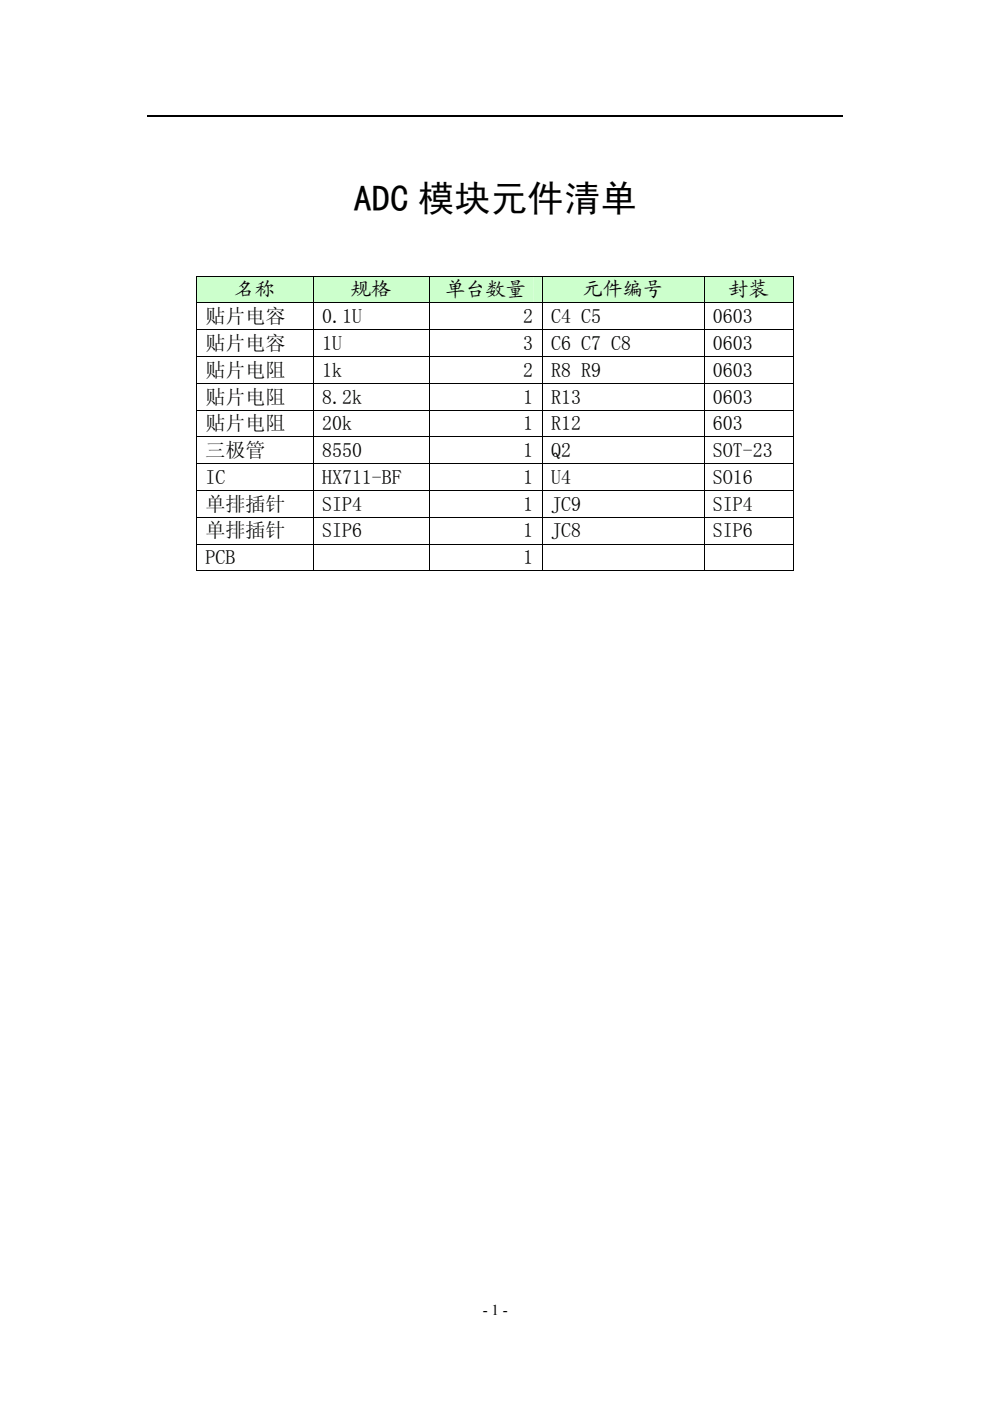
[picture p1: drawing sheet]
<svg xmlns="http://www.w3.org/2000/svg" width="210mm" height="297mm" viewBox="0 0 210 297" stroke-linecap="round" stroke-linejoin="round" font-family="sans-serif">
<defs><g id="words">
<text font-size="7.7" x="74.9" y="44.7">ADC 模块元件清单</text>
<g font-size="4.2">
<text x="49.8" y="62.9">名称</text>
<text x="74.5" y="62.9">规格</text>
<text x="94.5" y="62.9">单台数量</text>
<text x="123.7" y="62.9">元件编号</text>
<text x="154.6" y="62.9">封装</text>
<text x="43.6" y="68.5">贴片电容</text>
<text x="68.3" y="68.5">0.1U</text>
<text x="111" y="68.5">2</text>
<text x="116.9" y="68.5">C4 C5</text>
<text x="151.2" y="68.5">0603</text>
<text x="43.6" y="74.2">贴片电容</text>
<text x="68.3" y="74.2">1U</text>
<text x="111" y="74.2">3</text>
<text x="116.9" y="74.2">C6 C7 C8</text>
<text x="151.2" y="74.2">0603</text>
<text x="43.6" y="79.9">贴片电阻</text>
<text x="68.3" y="79.9">1k</text>
<text x="111" y="79.9">2</text>
<text x="116.9" y="79.9">R8 R9</text>
<text x="151.2" y="79.9">0603</text>
<text x="43.6" y="85.6">贴片电阻</text>
<text x="68.3" y="85.6">8.2k</text>
<text x="111" y="85.6">1</text>
<text x="116.9" y="85.6">R13</text>
<text x="151.2" y="85.6">0603</text>
<text x="43.6" y="91.3">贴片电阻</text>
<text x="68.3" y="91.3">20k</text>
<text x="111" y="91.3">1</text>
<text x="116.9" y="91.3">R12</text>
<text x="151.2" y="91.3">603</text>
<text x="43.6" y="96.9">三极管</text>
<text x="68.3" y="96.9">8550</text>
<text x="111" y="96.9">1</text>
<text x="116.9" y="96.9">Q2</text>
<text x="151.2" y="96.9">SOT-23</text>
<text x="43.6" y="102.6">IC</text>
<text x="68.3" y="102.6">HX711-BF</text>
<text x="111" y="102.6">1</text>
<text x="116.9" y="102.6">U4</text>
<text x="151.2" y="102.6">SO16</text>
<text x="43.6" y="108.3">单排插针</text>
<text x="43.6" y="113.9">单排插针</text>
<text x="68.3" y="108.3">SIP4</text>
<text x="68.3" y="113.9">SIP6</text>
<text x="111" y="108.3">1</text>
<text x="111" y="113.9">1</text>
<text x="116.9" y="108.3">JC9</text>
<text x="116.9" y="113.9">JC8</text>
<text x="151.2" y="108.3">SIP4</text>
<text x="151.2" y="113.9">SIP6</text>
<text x="43.6" y="119.7">PCB</text>
<text x="111" y="119.7">1</text>
</g>
<text font-size="3.2" x="102.4" y="278.8">- 1 -</text>
</g></defs>
<path d="M31.2 24.7h147.6" fill="none" stroke="#000" stroke-width=".25"/>
<g fill="#cfc">
<path d="M41.8 58.6h24.5v5.5h-24.5z"/>
<path d="M43.6 58.6h20.9v5.5h-20.9z"/>
<path d="M66.5 58.6h24.5v5.5h-24.5z"/>
<path d="M68.3 58.6h20.9v5.5h-20.9z"/>
<path d="M91.1 58.6h23.8v5.5h-23.8z"/>
<path d="M93 58.6h20.1v5.5h-20.1z"/>
<path d="M115.1 58.6h34.1v5.5h-34.1z"/>
<path d="M116.9 58.6h30.5v5.5h-30.5z"/>
<path d="M149.4 58.6h18.8v5.5h-18.8z"/>
<path d="M151.2 58.6h15.2v5.5h-15.2z"/>
</g>
<g fill="#000">
<path d="M41.6 58.4h.2v.2h-.2zM66.3 58.4h.2v.2h-.2zM91 58.4h.1v.2h-.1zM114.9 58.4h.2v.2h-.2zM149.2 58.4h.2v.2h-.2zM168.2 58.4h.2v.2h-.2zM41.6 64.1h.2v.2h-.2zM41.6 69.8h.2v.2h-.2zM41.6 75.5h.2v.1h-.2zM66.3 64.1h.2v.2h-.2zM66.3 69.8h.2v.2h-.2zM66.3 75.5h.2v.1h-.2z"/>
<path d="M91 64.1h.1v.2h-.1zM91 69.8h.1v.2h-.1zM91 75.5h.1v.1h-.1zM114.9 64.1h.2v.2h-.2zM114.9 69.8h.2v.2h-.2zM114.9 75.5h.2v.1h-.2zM149.2 64.1h.2v.2h-.2zM149.2 69.8h.2v.2h-.2zM149.2 75.5h.2v.1h-.2zM168.2 64.1h.2v.2h-.2zM168.2 69.8h.2v.2h-.2zM168.2 75.5h.2v.1h-.2z"/>
<path d="M41.6 81.2h.2v.2h-.2zM41.6 86.9h.2v.1h-.2zM41.6 92.5h.2v.2h-.2zM41.6 98.2h.2v.2h-.2zM66.3 81.2h.2v.2h-.2zM66.3 86.9h.2v.1h-.2zM66.3 92.5h.2v.2h-.2zM66.3 98.2h.2v.2h-.2zM91 81.2h.1v.2h-.1zM91 86.9h.1v.1h-.1zM91 92.5h.1v.2h-.1zM91 98.2h.1v.2h-.1z"/>
<path d="M114.9 81.2h.2v.2h-.2zM114.9 86.9h.2v.1h-.2zM114.9 92.5h.2v.2h-.2zM114.9 98.2h.2v.2h-.2zM149.2 81.2h.2v.2h-.2zM149.2 86.9h.2v.1h-.2zM149.2 92.5h.2v.2h-.2zM149.2 98.2h.2v.2h-.2zM168.2 81.2h.2v.2h-.2zM168.2 86.9h.2v.1h-.2zM168.2 92.5h.2v.2h-.2zM168.2 98.2h.2v.2h-.2z"/>
<path d="M41.6 103.9h.2v.1h-.2zM41.6 109.5h.2v.2h-.2zM41.6 115.3h.2v.1h-.2zM66.3 103.9h.2v.1h-.2zM66.3 109.5h.2v.2h-.2zM66.3 115.3h.2v.1h-.2zM91 103.9h.1v.1h-.1zM91 109.5h.1v.2h-.1zM91 115.3h.1v.1h-.1zM114.9 103.9h.2v.1h-.2zM114.9 109.5h.2v.2h-.2zM114.9 115.3h.2v.1h-.2z"/>
<path d="M149.2 103.9h.2v.1h-.2zM149.2 109.5h.2v.2h-.2zM149.2 115.3h.2v.1h-.2zM168.2 103.9h.2v.1h-.2zM168.2 109.5h.2v.2h-.2zM168.2 115.3h.2v.1h-.2zM41.6 120.9h.2v.2h-.2zM66.3 120.9h.2v.2h-.2zM91 120.9h.1v.2h-.1zM114.9 120.9h.2v.2h-.2zM149.2 120.9h.2v.2h-.2zM168.2 120.9h.2v.2h-.2z"/>
</g>
<g fill="none" stroke="#000" stroke-width=".21">
<path d="M41.7 58.6v5.5M41.8 58.5h24.5M66.4 58.6v5.5M66.5 58.5h24.5M91.1 58.6v5.5M91.1 58.5h23.8M115 58.6v5.5M115.1 58.5h34.1M149.3 58.6v5.5M149.4 58.5h18.8M168.3 58.6v5.5M41.7 64.3v5.5"/>
<path d="M41.7 70v5.5M41.7 75.6v5.6M41.8 64.2h24.5M41.8 69.9h24.5M41.8 75.6h24.5M66.4 64.3v5.5M66.4 70v5.5M66.4 75.6v5.6M66.5 64.2h24.5M66.5 69.9h24.5M66.5 75.6h24.5M91.1 64.3v5.5"/>
<path d="M91.1 70v5.5M91.1 75.6v5.6M91.1 64.2h23.8M91.1 69.9h23.8M91.1 75.6h23.8M115 64.3v5.5M115 70v5.5M115 75.6v5.6M115.1 64.2h34.1M115.1 69.9h34.1M115.1 75.6h34.1M149.3 64.3v5.5"/>
<path d="M149.3 70v5.5M149.3 75.6v5.6M149.4 64.2h18.8M149.4 69.9h18.8M149.4 75.6h18.8M168.3 64.3v5.5M168.3 70v5.5M168.3 75.6v5.6M41.7 81.4v5.5M41.7 87v5.5M41.7 92.7v5.5M41.7 98.4v5.5"/>
<path d="M41.8 81.3h24.5M41.8 86.9h24.5M41.8 92.6h24.5M41.8 98.3h24.5M66.4 81.4v5.5M66.4 87v5.5M66.4 92.7v5.5M66.4 98.4v5.5M66.5 81.3h24.5M66.5 86.9h24.5M66.5 92.6h24.5M66.5 98.3h24.5"/>
<path d="M91.1 81.4v5.5M91.1 87v5.5M91.1 92.7v5.5M91.1 98.4v5.5M91.1 81.3h23.8M91.1 86.9h23.8M91.1 92.6h23.8M91.1 98.3h23.8M115 81.4v5.5M115 87v5.5M115 92.7v5.5M115 98.4v5.5"/>
<path d="M115.1 81.3h34.1M115.1 86.9h34.1M115.1 92.6h34.1M115.1 98.3h34.1M149.3 81.4v5.5M149.3 87v5.5M149.3 92.7v5.5M149.3 98.4v5.5M149.4 81.3h18.8M149.4 86.9h18.8M149.4 92.6h18.8M149.4 98.3h18.8"/>
<path d="M168.3 81.4v5.5M168.3 87v5.5M168.3 92.7v5.5M168.3 98.4v5.5M41.7 104v5.5M41.7 109.7v5.6M41.7 115.4v5.5M41.8 104h24.5M41.8 109.6h24.5M41.8 115.3h24.5M66.4 104v5.5M66.4 109.7v5.6"/>
<path d="M66.4 115.4v5.5M66.5 104h24.5M66.5 109.6h24.5M66.5 115.3h24.5M91.1 104v5.5M91.1 109.7v5.6M91.1 115.4v5.5M91.1 104h23.8M91.1 109.6h23.8M91.1 115.3h23.8M115 104v5.5M115 109.7v5.6"/>
<path d="M115 115.4v5.5M115.1 104h34.1M115.1 109.6h34.1M115.1 115.3h34.1M149.3 104v5.5M149.3 109.7v5.6M149.3 115.4v5.5M149.4 104h18.8M149.4 109.6h18.8M149.4 115.3h18.8M168.3 104v5.5M168.3 109.7v5.6"/>
<path d="M168.3 115.4v5.5M41.8 121h24.5M66.5 121h24.5M91.1 121h23.8M115.1 121h34.1M149.4 121h18.8"/>
</g>
<use href="#words"/>
</svg>
